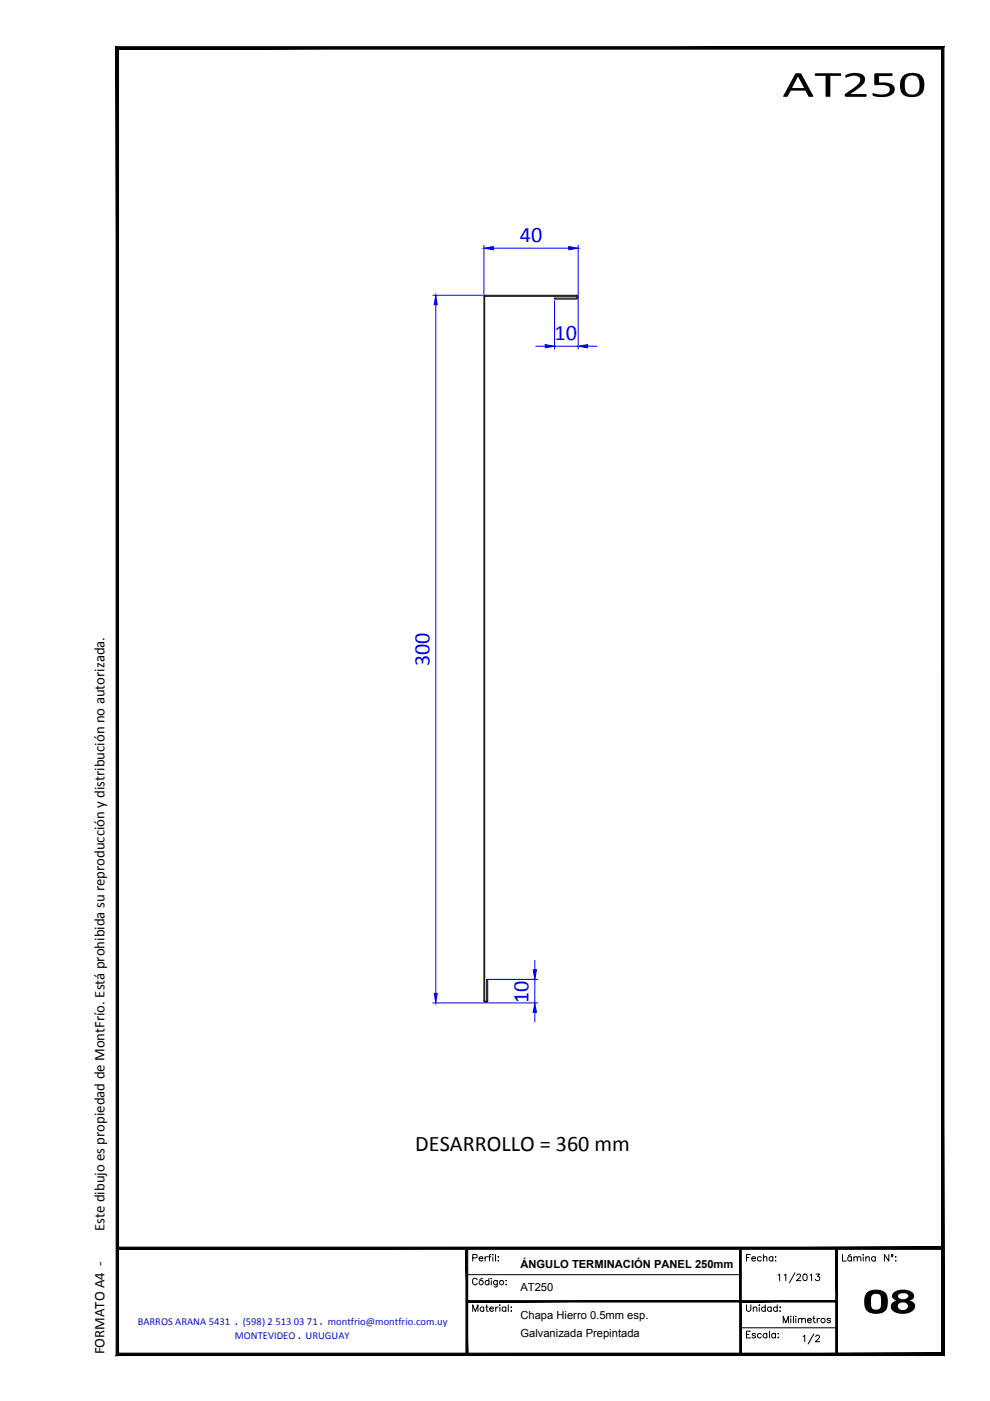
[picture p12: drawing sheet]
<svg xmlns="http://www.w3.org/2000/svg" width="210mm" height="297mm" viewBox="0 0 210 297" stroke-linecap="round" stroke-linejoin="round" font-family="sans-serif">
<defs><g id="words">
<g font-size="4.7" fill="#00f">
<text x="110.2" y="51.3">40</text>
<text x="117.6" y="72.1">10</text>
<text x="91.1" y="141.3" transform="rotate(-90 91.1 141.3)">300</text>
<text x="112.1" y="212.6" transform="rotate(-90 112.1 212.6)">10</text>
</g>
<text font-size="4.7" x="88" y="244.1">DESARROLLO = 360 mm</text>
<g font-size="3.1">
<text x="22.1" y="261" transform="rotate(-90 22.1 261)">Este dibujo es propiedad de MontFrío. Está prohibida su reproducción y distribución no autorizada.</text>
<text x="22.1" y="287.1" transform="rotate(-90 22.1 287.1)">FORMATO A4 -</text>
</g>
<g font-size="2.4">
<text x="110.3" y="268.9">ÁNGULO TERMINACIÓN PANEL 250mm</text>
<text x="110.3" y="273.8">AT250</text>
<text x="110.3" y="279.7">Chapa Hierro 0.5mm esp.</text>
<text x="110.3" y="283.5">Galvanizada Prepintada</text>
</g>
<g font-size="2.2" fill="#0012ba">
<text x="29.2" y="281">BARROS ARANA 5431 . (598) 2 513 03 71 . montfrio@montfrio.com.uy</text>
<text x="49.8" y="283.8">MONTEVIDEO . URUGUAY</text>
</g>
</g></defs>
<g fill="none" stroke="#000" stroke-width=".21">
<path d="M122.2 63.2h-4.6v.2h4.6M122.2 62.6h-19.4l-.2 .2v149.4M122.2 62.8h-19.4v149.4M122.2 62.6a.4 .4 0 0 1 .4 .4 .4 .4 0 0 1-.4 .4M122.2 62.8l.2 .2-.2 .2M102.6 212.2a.4 .4 0 0 0 .4 .4 .4 .4 0 0 0 .4-.4M102.8 212.2l.2 .2 .2-.2M103.2 212.2v-4.6h.2v4.6M99 270.3h58M100.2 278v-1.4l.6 1.4 .5-1.4v1.4M100.2 266.7l.9-.1v-.5l-.9-.1v1.4M101.2 271.4a.5 .5 0 0 0-.6-.4 .5 .5 0 0 0-.4 .5v.4a.5 .5 0 0 0 .4 .5 .5 .5 0 0 0 .6-.3"/>
<path d="M101.6 266.8h.8a.46 .46 0 0 0-.5-.3 .46 .46 0 0 0-.4 .4 .46 .46 0 0 0 .4 .5l.5-.2M102.3 271l-.6 .3M102.6 277.3a.43 .43 0 0 0-.7-.1 .43 .43 0 0 0 0 .7 .43 .43 0 0 0 .7-.1M102.6 277.1v.9M102.9 266.4v1M103 277.1h.4M103.2 276.6v1.4h.3M103.4 266.4l-.5 .2v.2M103.6 266.4h.4M103.7 271.7a.45 .45 0 0 0-.7-.1 .45 .45 0 0 0 0 .7 .45 .45 0 0 0 .7-.1M103.7 271v1.4M103.8 277.5h.8a.42 .42 0 0 0-.6-.3 .42 .42 0 0 0-.1 .6l.3 .2 .4-.2"/>
<path d="M104.1 266h-.3v1.4M104.2 271v.1zM104.2 271.5v.9M104.5 266v.1zM104.5 266.5v.9M105.1 266v1.4M105.1 277.1v.9M105.4 271.5v1.3l-.2 .1-.4-.1M105.4 271.7a.45 .45 0 0 0-.6-.1 .45 .45 0 0 0 0 .7 .45 .45 0 0 0 .6-.1M105.6 266.5h.1zM105.6 267.3h.1zM105.6 277.1a.43 .43 0 0 0-.5 .4"/>
<path d="M105.9 276.7h.1zM106 277.2v.8M107.3 277.3a.45 .45 0 0 0-.7-.1 .45 .45 0 0 0 0 .7 .45 .45 0 0 0 .7-.1M107.3 271.5h.1zM107.3 272.3h.1zM107.3 277.1v.9M107.8 276.6v1.4M108.3 277.2h.1zM108.3 278h.1zM158.3 276.6v1.2l.4 .2h.3l.2-.4v-1M158.3 266.6h.5M159.1 266h-.8v1.4"/>
<path d="M159.4 266.8h.8a.42 .42 0 0 0-.6-.3 .42 .42 0 0 0-.1 .7l.2 .2 .5-.2M159.7 277.4l.3-.3 .4 .1 .1 .8M159.7 277.1v.9M161 276.6v.2zM161 277.2v.8M161.4 266.6a.45 .45 0 0 0-.7 0 .45 .45 0 0 0 0 .6 .45 .45 0 0 0 .7 0M161.9 266.7l.3-.3 .3 .1 .1 .9M161.9 266v1.4M162.2 277.3a.45 .45 0 0 0-.6-.1 .45 .45 0 0 0 0 .7 .45 .45 0 0 0 .6-.1M162.2 276.6v1.4M163.5 277.3a.45 .45 0 0 0-.6-.1 .45 .45 0 0 0 0 .7 .45 .45 0 0 0 .6-.1M163.5 277.1v.9"/>
<path d="M163.9 266.6a.45 .45 0 0 0-.7 0 .45 .45 0 0 0 0 .6 .45 .45 0 0 0 .7 0M163.9 266.4v1M164.4 266.5h.1zM164.5 267.3v.1zM164.8 277.3a.45 .45 0 0 0-.7-.1 .45 .45 0 0 0 0 .7 .45 .45 0 0 0 .7-.1M164.8 276.6v1.4M165 270.4l.3-.3v1.4M165.3 277.2h.2zM165.3 278h.2zM166.3 270.4l.3-.3v1.4M167.7 279.1v.1zM167.7 279.6v.9"/>
<path d="M168.2 279.1v1.4M168.6 269.8l-1.2 2.2M168.7 279.1v.1zM168.7 279.6v.9M168.9 270.4l.2-.2 .4-.1 .2 .4-.8 1h.9M169.3 279.8l.3-.3 .4 .1v.9M169.3 279.5v1M170 279.8l.3-.3 .4 .1 .1 .9M170.4 270.2l.4-.1a.77 .77 0 0 1 .3 .8 .77 .77 0 0 1-.5 .6 .89 .89 0 0 1-.2-1.3zM171.2 279.9h.8a.45 .45 0 0 0-.7-.3 .45 .45 0 0 0 .1 .8l.3 .1 .3-.3M171.8 270.4l.3-.3v1.4M172.3 279.5h.5"/>
<path d="M172.5 279.1v1.1l.4 .3M173 270.1h.8l-.5 .5a.47 .47 0 0 1 .5 .5 .47 .47 0 0 1-.4 .5 .47 .47 0 0 1-.5-.4M173.3 279.5v1M173.8 279.5a.43 .43 0 0 0-.5 .4M176.1 279.7l-.3-.2-.4 .1v.2l.6 .2 .1 .2-.3 .3-.5-.3M178.6 266v1.4h.8M180.4 266l-.5 .2M180.5 266.6a.45 .45 0 0 0-.6 0 .45 .45 0 0 0 0 .6 .45 .45 0 0 0 .6 0M180.5 266.4v1M181 266.7l.4-.3 .3 .1 .1 .9M181 266.4v1M181.8 266.7l.3-.3 .3 .1 .1 .9"/>
<path d="M183 266v.1zM183 266.5v.9M183.6 266.7l.3-.3 .4 .1v.9M183.6 266.4v1M185.6 266.6a.45 .45 0 0 0-.7 0 .45 .45 0 0 0 0 .6 .45 .45 0 0 0 .7 0M185.6 266.4v1M188.5 266v1.4l-1-1.4v1.4M189 266.4h.3M189.9 266.5h.1zM189.9 267.3h.1zM157 281.5h20.4M158.3 282.9h.5"/>
<path d="M159.1 282.2h-.8v1.5h.8M160.2 282.9a.4 .4 0 0 0-.4-.2 .4 .4 0 0 0-.3 .2l.6 .4 .1 .2a.4 .4 0 0 1-.4 .2 .4 .4 0 0 1-.3-.2M161.4 282.9a.45 .45 0 0 0-.7 0 .45 .45 0 0 0 0 .6 .45 .45 0 0 0 .7 0M162.6 282.9a.45 .45 0 0 0-.7 0 .45 .45 0 0 0 0 .6 .45 .45 0 0 0 .7 0M162.6 282.7v1M163.1 282.2v1.5M164.4 282.9a.45 .45 0 0 0-.7 0 .45 .45 0 0 0 0 .6 .45 .45 0 0 0 .7 0M164.4 282.7v1M164.9 282.8h.1zM164.9 283.6h.1zM166.1 280.5v-1.4l.5 1.4 .6-1.4v1.4M170.3 283.4l.3-.3v1.4"/>
<path d="M172.5 282.8l-1.1 2.1M173 283.4l.2-.3h.3l.3 .4-.9 1h.9"/>
<circle cx="102" cy="271.9" r=".46"/>
<circle cx="106.3" cy="271.9" r=".45"/>
<circle cx="174.5" cy="280" r=".45"/>
<circle cx="189.2" cy="266.2" r=".18"/>
</g>
<g fill="none" stroke="#00f" stroke-width=".21">
<path d="M102.6 52v10.5M104.6 52.6h16M122.6 52v10.7M91.8 62.6h10.7M92.4 64.6v146M113.6 73.4h2M117.6 63.7v10.3M117.6 73.4h5M122.6 63.3v10.7M124.6 73.4h2M91.8 212.6h10.9M103.3 212.6h10.7"/>
<path d="M103.5 207.6h10.5M113.4 203.6v2M113.4 207.6v5M113.4 214.6v2"/>
</g>
<g fill="#00f" stroke="#00f" stroke-width=".21">
<path d="M92.1 210.6h.6l-.3 2z"/>
<path d="M92.4 62.6l.3 2h-.6z"/>
<path d="M102.6 52.6l2-.3v.7z"/>
<path d="M120.6 52.3l2 .3-2 .4z"/>
<path d="M115.6 73.1l2 .3-2 .3z"/>
<path d="M122.6 73.4l2-.3v.6z"/>
<path d="M113.1 205.6h.6l-.3 2z"/>
<path d="M113.4 212.6l.3 2h-.6z"/>
</g>
<g fill="#000">
<path d="M172.9 15.5h5.3l.1 .2-.1 .4h-2.1l-.1 4.4h-.8l-.2-.1v-4.3h-2.1l-.2-.1zM185.4 15.6l3.7-.1 .2 .3-.3 .3h-2.6v1.4l1.9 .1a1.36 1.36 0 0 1 1.4 1.1 1.36 1.36 0 0 1-.9 1.5l-.9 .3-1.6 .1a1.16 1.16 0 0 1-1.3-.6v-.1a.59 .59 0 0 1 .9 0l1.1 .1a1.25 1.25 0 0 0 1.6-1.2 1.53 1.53 0 0 0-1.8-.8h-.9a.32 .32 0 0 1-.3 .1 .32 .32 0 0 1-.2-.3zM179.4 15.9l1.2-.4h.9a1.52 1.52 0 0 1 1.9 1.5l-.2 .6-.4 .5-2.5 1.8h3.2l.3 .2-.1 .3-4.3 .1a.38 .38 0 0 1-.3-.3 .38 .38 0 0 1 .2-.4l1.9-1.3 .8-.8a.97 .97 0 0 0 .3-1.2 .97 .97 0 0 0-1.2-.5l-1.8 .5-.1-.5z"/>
<path d="M191.5 16.1l.9-.5 1.4-.1a2.2 2.2 0 0 1 2.1 2.8l-.1 .9a2.72 2.72 0 0 1-3.5 1.2 2.35 2.35 0 0 1-1.4-2.9l.1-.7zM192.2 16.4l-.4 1 .1 1.3a1.58 1.58 0 0 0 1.9 1.3 1.58 1.58 0 0 0 1.2-1.9l-.1-1a1.58 1.58 0 0 0-2.7-.7z"/>
<path d="M168.6 15.6l1.1-.1 .2 .2 2.5 4.6a.32 .32 0 0 1-.2 .3 .32 .32 0 0 1-.3-.1h-.5l-.6-1.3h-3.1l-.7 1.2h-1zM169.2 16.2l-1.3 2.5h2.6z"/>
<path d="M183.9 274l1.1-.5 1.2-.1 .8 .2 .7 .5 .5 .9v1.5l-.2 1-.6 .7-.9 .3-1.2 .1-.8-.2-.9-.7-.3-.8-.1-1 .2-1.2zM185 274.5l-.3 .7v1.6a1.08 1.08 0 0 0 1.4 .9 1.08 1.08 0 0 0 .7-1.4v-1.1a.97 .97 0 0 0-1.5-.8z"/>
<path d="M189.3 274.2l.9-.6 .8-.2 1.4 .1 1 .5a.98 .98 0 0 1 .4 1.1 .98 .98 0 0 1-1 .7h.2a1.22 1.22 0 0 1 1 1.2 1.22 1.22 0 0 1-1 1.2l-1.2 .4-1.7-.2-.7-.4-.4-.3-.1-.8a1.47 1.47 0 0 1 1.1-1.1l-.2-.2a.9 .9 0 0 1-.5-1.4zM190.6 274.4a.77 .77 0 0 0 .1 .9 .77 .77 0 0 0 .9 .2 .66 .66 0 0 0 .8-.3 .66 .66 0 0 0-.1-.8l-1.1-.2zM190.5 276.4a.92 .92 0 0 0 .2 1.2 .92 .92 0 0 0 1.1 .1 .81 .81 0 0 0 .7-1 .81 .81 0 0 0-1-.6l-.5 .1z"/>
</g>
<g fill="#000" stroke="#000" stroke-width=".21">
<path d="M24.6 9.9l.5 .5 175-.5zM25.1 10.4l175-.5-.5 .5zM200.1 9.9l-.5 .5 .5 277zM199.6 10.4l.5 277-.5-.5zM24.6 287.4h175.5l-.5-.5zM24.6 287.4l.5-.5h174.5zM24.6 9.9v277.5l.5-.5zM24.6 9.9l.5 .5v276.5z"/>
<path d="M98.8 264.7l.4 22.4v-22.4zM98.8 264.7l.4 22.4h-.4z"/>
<path d="M99 276.1h58v-.3zM99 275.8h58l-58 .3z"/>
<path d="M156.8 264.7l.4 22.4v-22.4zM156.8 264.7l.4 22.4h-.4z"/>
<path d="M157 276.1h20.4v-.3zM157 275.8h20.4l-20.4 .3z"/>
<path d="M177.2 264.7l.4 22.4v-22.4zM177.2 264.7l.4 22.4h-.4z"/>
<path d="M24.9 264.9h175v-.5zM24.9 264.4h175l-175 .5z"/>
</g>
<use href="#words"/>
</svg>
